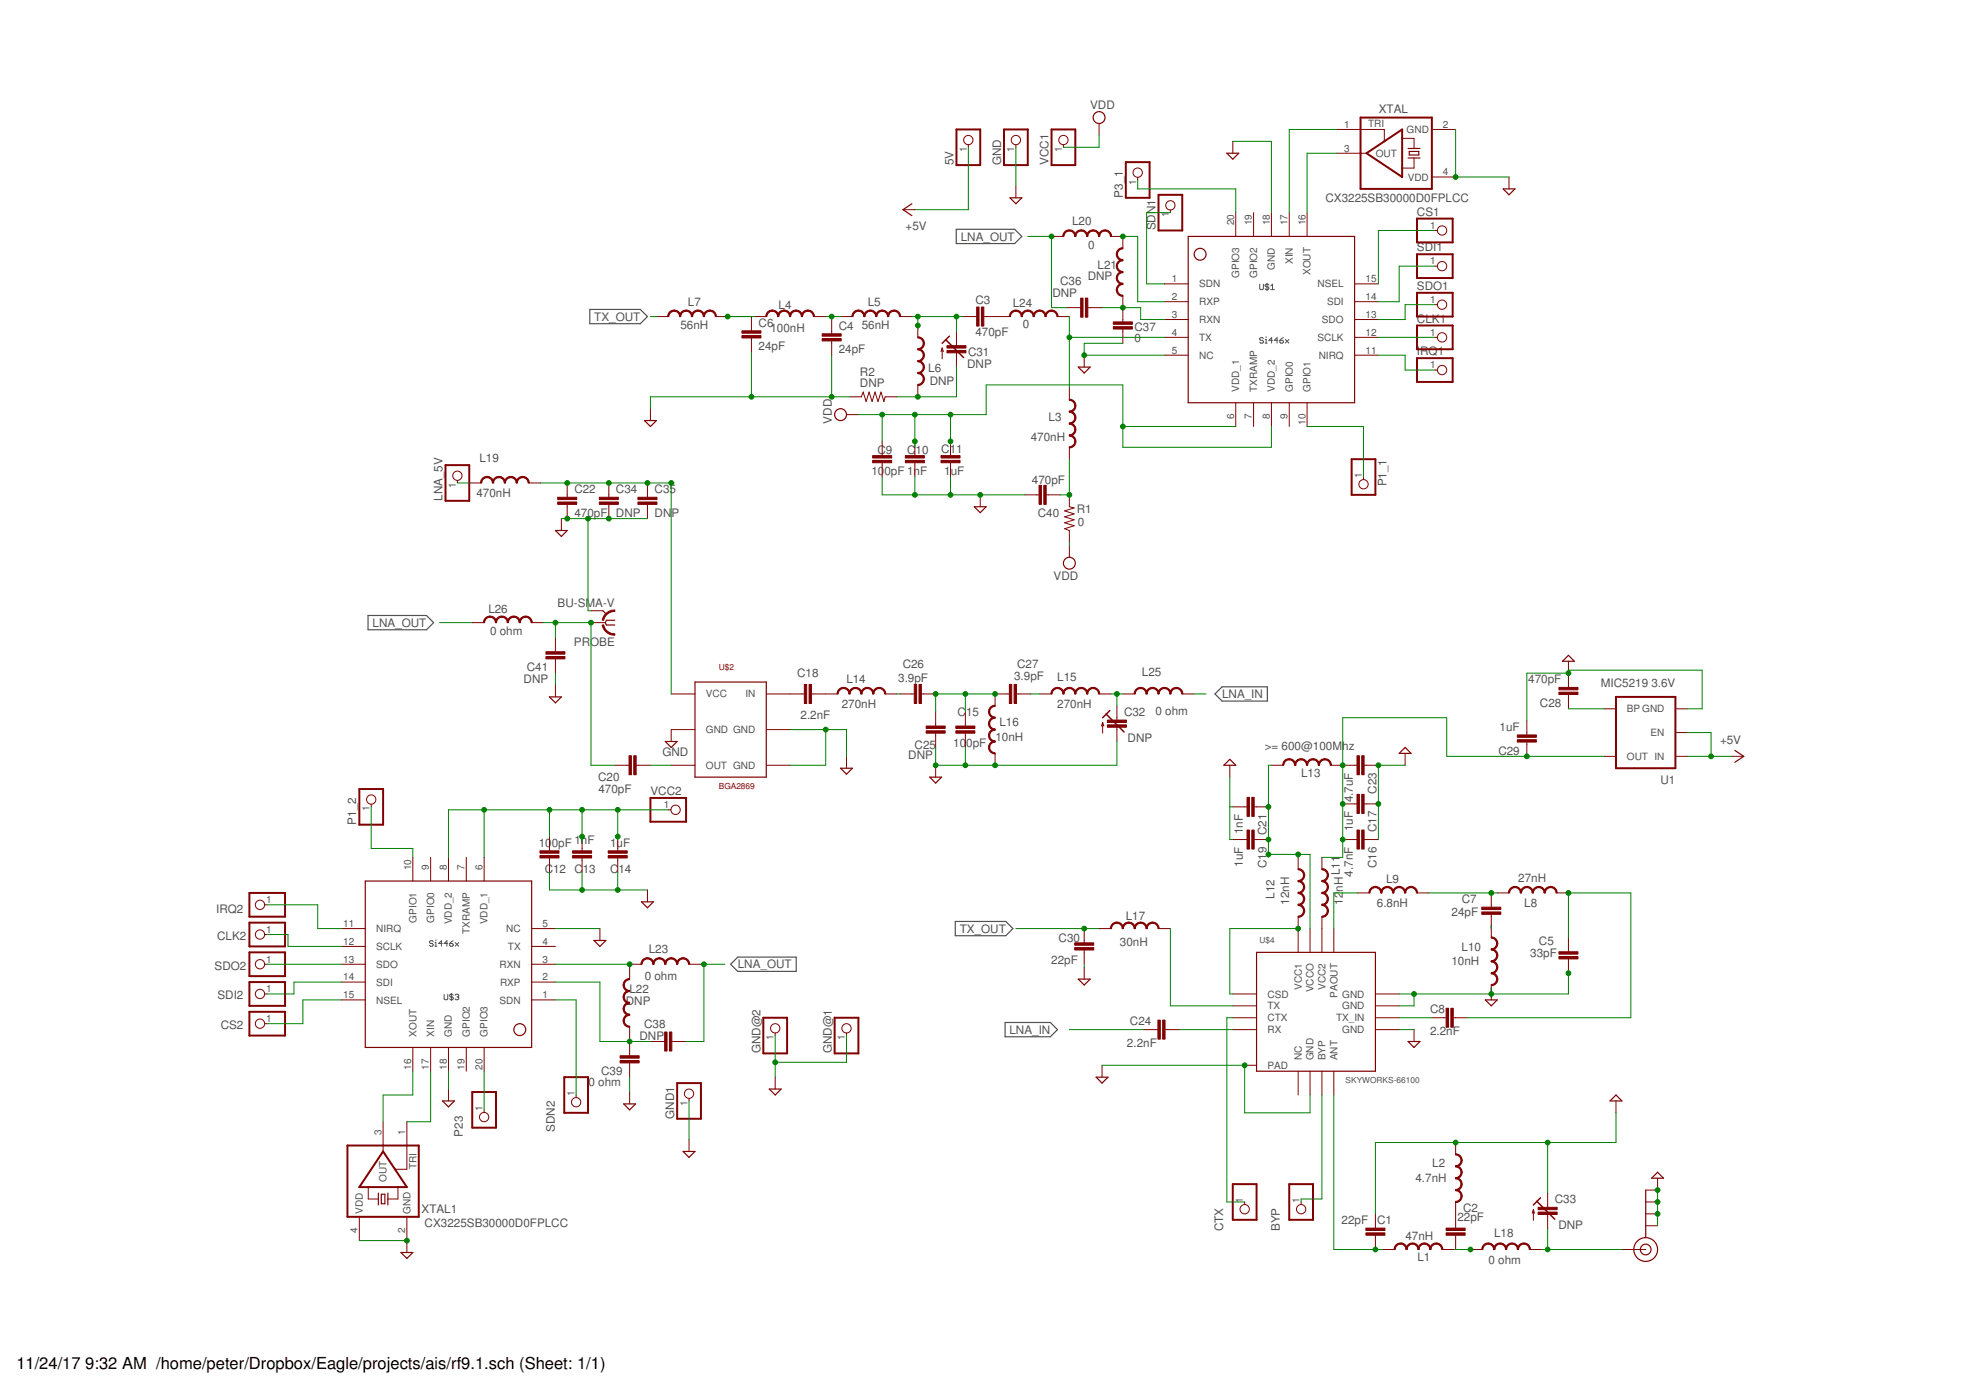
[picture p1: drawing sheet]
<svg xmlns="http://www.w3.org/2000/svg" width="420mm" height="297mm" viewBox="0 0 420 297" stroke-linecap="round" stroke-linejoin="round" font-family="sans-serif">
<defs><g id="words">
<g font-size="3.5">
<text x="3.5" y="292.5">11/24/17</text>
<text x="18.2" y="292.5">9:32 AM /home/peter/Dropbox/Eagle/projects/ais/rf9.1.sch (Sheet: 1/1)</text>
</g>
<g font-size="2.5" fill="#505050">
<text x="233" y="23.2">VDD</text>
<text x="294.7" y="24">XTAL</text>
<text x="203.8" y="35.3" transform="rotate(-90 203.8 35.3)">5V</text>
<text x="213.9" y="35.3" transform="rotate(-90 213.9 35.3)">GND</text>
<text x="224.1" y="35.3" transform="rotate(-90 224.1 35.3)">VCC1</text>
<text x="240" y="42.3" transform="rotate(-90 240 42.3)">P3_1</text>
<text x="283.3" y="43.1">CX3225SB30000D0FPLCC</text>
<text x="302.8" y="46.1">CS1</text>
<text x="193.6" y="49.1">+5V</text>
<text x="205.3" y="51.4">LNA_OUT</text>
<text x="229.1" y="48.2">L20</text>
<text x="232.5" y="53.2">0</text>
<text x="246.9" y="49.2" transform="rotate(-90 246.9 49.2)">SDN1</text>
<text x="302.8" y="53.7">SDI1</text>
<text x="232.5" y="59.9">DNP</text>
<text x="234.6" y="57.5">L21</text>
<text x="147" y="65.3">L7</text>
<text x="166.4" y="65.9">L4</text>
<text x="185.4" y="65.3">L5</text>
<text x="208.5" y="65.1">C3</text>
<text x="216.4" y="65.6">L24</text>
<text x="224.9" y="63.5">DNP</text>
<text x="226.6" y="60.9">C36</text>
<text x="302.8" y="61.9">SDO1</text>
<text x="127" y="68.5">TX_OUT</text>
<text x="145.4" y="70.4">56nH</text>
<text x="162.1" y="69.8">C6</text>
<text x="164.7" y="71">100nH</text>
<text x="179.3" y="70.5">C4</text>
<text x="184.2" y="70.4">56nH</text>
<text x="208.5" y="71.7">470pF</text>
<text x="218.6" y="70.1">0</text>
<text x="242.4" y="70.8">C37</text>
<text x="302.8" y="68.9">CLK1</text>
<text x="162.1" y="74.9">24pF</text>
<text x="179.3" y="75.5">24pF</text>
<text x="206.9" y="76.2">C31</text>
<text x="242.4" y="73">0</text>
<text x="302.8" y="75.9">IRQ1</text>
<text x="183.8" y="82.7">DNP</text>
<text x="183.8" y="80.4">R2</text>
<text x="198.4" y="79.4">L6</text>
<text x="198.7" y="82.3">DNP</text>
<text x="206.7" y="78.6">DNP</text>
<text x="224.1" y="89.9">L3</text>
<text x="177.7" y="90.5" transform="rotate(-90 177.7 90.5)">VDD</text>
<text x="220.3" y="94.3">470nH</text>
<text x="102.5" y="98.6">L19</text>
<text x="186.2" y="101.6">10</text>
<text x="187.5" y="97.1">C9</text>
<text x="189" y="101.6">0pF 1nF</text>
<text x="193.9" y="97.1">C10</text>
<text x="201.2" y="96.8">C11</text>
<text x="201.8" y="101.6">1</text>
<text x="203.2" y="101.6">uF</text>
<text x="94.6" y="107" transform="rotate(-90 94.6 107)">LNA_5V</text>
<text x="101.8" y="106.3">470nH</text>
<text x="122.8" y="105.4">C22</text>
<text x="131.6" y="105.4">C34</text>
<text x="139.9" y="105.4">C35</text>
<text x="220.5" y="103.5">470pF</text>
<text x="296.3" y="104" transform="rotate(-90 296.3 104)">P1_1</text>
<text x="122.8" y="110.4">470pF</text>
<text x="131.6" y="110.4">DNP</text>
<text x="139.9" y="110.4">DN</text>
<text x="143.5" y="110.4">P</text>
<text x="221.8" y="110.4">C40</text>
<text x="230.1" y="109.7">R1</text>
<text x="230.3" y="112.5">0</text>
<text x="225.2" y="124">VDD</text>
<text x="104.4" y="131">L26</text>
<text x="119.2" y="129.8">BU-SMA-V</text>
<text x="79.6" y="133.9">LNA_OUT</text>
<text x="104.7" y="135.6">0 ohm</text>
<text x="112.6" y="143.5">C41</text>
<text x="122.6" y="138.1">PROBE</text>
<text x="192.9" y="142.8">C26</text>
<text x="217.4" y="142.8">C27</text>
<text x="111.9" y="146">DNP</text>
<text x="170.4" y="144.7">C18</text>
<text x="180.9" y="145.9">L14</text>
<text x="192" y="145.7">3.9pF</text>
<text x="216.7" y="145.4">3.9pF</text>
<text x="226" y="145.6">L15</text>
<text x="244" y="144.4">L25</text>
<text x="261.2" y="149.2">LNA_IN</text>
<text x="326.6" y="146">470pF</text>
<text x="342.1" y="146.9">MIC5219</text>
<text x="352.9" y="146.9">3.6V</text>
<text x="171.1" y="153.6">2.2nF</text>
<text x="179.9" y="151.3">270nH</text>
<text x="204.7" y="153">C</text>
<text x="206.5" y="153">15</text>
<text x="213.6" y="155.1">L16</text>
<text x="225.9" y="151.3">270nH</text>
<text x="240.2" y="153">C32</text>
<text x="246.9" y="152.7">0 ohm</text>
<text x="329.1" y="151.1">C28</text>
<text x="141.5" y="161.6">GND</text>
<text x="195.5" y="160">C25</text>
<text x="203.7" y="159.7">10</text>
<text x="206.5" y="159.7">0pF</text>
<text x="212.7" y="158.3">10nH</text>
<text x="241" y="158.6">DNP</text>
<text x="270.3" y="160.2">&gt;= 600@100Mhz</text>
<text x="320.2" y="161.2">C29</text>
<text x="320.5" y="156.2">1uF</text>
<text x="367.6" y="159.1">+5V</text>
<text x="127.8" y="167">C20</text>
<text x="194.1" y="162.2">DNP</text>
<text x="278.1" y="166.1">L13</text>
<text x="354.9" y="167.5">U1</text>
<text x="127.9" y="169.5">470pF</text>
<text x="139" y="169.9">VCC2</text>
<text x="289.1" y="171.4" transform="rotate(-90 289.1 171.4)">4.7uF</text>
<text x="294.2" y="169.6" transform="rotate(-90 294.2 169.6)">C23</text>
<text x="76.2" y="176.2" transform="rotate(-90 76.2 176.2)">P1_2</text>
<text x="265.6" y="178.2" transform="rotate(-90 265.6 178.2)">1nF</text>
<text x="270.7" y="178.5" transform="rotate(-90 270.7 178.5)">C21</text>
<text x="289.1" y="177.6" transform="rotate(-90 289.1 177.6)">1uF</text>
<text x="294.2" y="177.9" transform="rotate(-90 294.2 177.9)">C17</text>
<text x="115.1" y="180.9">10</text>
<text x="117.9" y="180.9">0pF</text>
<text x="122.8" y="180.3">1nF</text>
<text x="130.4" y="180.9">1uF</text>
<text x="265.6" y="185.2" transform="rotate(-90 265.6 185.2)">1uF</text>
<text x="270.7" y="185.5" transform="rotate(-90 270.7 185.5)">C19</text>
<text x="294.2" y="185.5" transform="rotate(-90 294.2 185.5)">C16</text>
<text x="116.4" y="186.6">C12</text>
<text x="122.8" y="186.6">C</text>
<text x="124.6" y="186.6">13</text>
<text x="130.4" y="186.6">C</text>
<text x="132.2" y="186.6">14</text>
<text x="286.3" y="187" transform="rotate(-90 286.3 187)">L11</text>
<text x="286.9" y="190.6" transform="rotate(-90 286.9 190.6)">nH</text>
<text x="289.1" y="187.3" transform="rotate(-90 289.1 187.3)">4.7nF</text>
<text x="296.2" y="188.8">L9</text>
<text x="324.5" y="188.5">27nH</text>
<text x="46.2" y="195.1">IRQ2</text>
<text x="240.6" y="196.5">L17</text>
<text x="272.3" y="192.1" transform="rotate(-90 272.3 192.1)">L12</text>
<text x="275.5" y="193.4" transform="rotate(-90 275.5 193.4)">12nH</text>
<text x="286.9" y="193.4" transform="rotate(-90 286.9 193.4)">12</text>
<text x="294.3" y="193.9">6.8nH</text>
<text x="310.2" y="195.8">24pF</text>
<text x="312.4" y="193">C7</text>
<text x="325.8" y="193.9">L8</text>
<text x="46.4" y="200.9">CLK2</text>
<text x="138.6" y="203.7">L23</text>
<text x="205.1" y="199.3">TX_OUT</text>
<text x="226.2" y="201.2">C30</text>
<text x="239.3" y="202.3">30nH</text>
<text x="312.3" y="203.2">L10</text>
<text x="328.9" y="201.9">C5</text>
<text x="45.9" y="207.2">SDO2</text>
<text x="137.8" y="209.4">0 ohm</text>
<text x="157.7" y="207">LNA_OUT</text>
<text x="224.7" y="206">22pF</text>
<text x="310.2" y="206.3">10nH</text>
<text x="327" y="204.4">33pF</text>
<text x="46.5" y="213.6">SDI2</text>
<text x="133.7" y="214.8">DNP</text>
<text x="134.5" y="212.3">L22</text>
<text x="47.2" y="219.9">CS2</text>
<text x="137.7" y="219.7">C38</text>
<text x="215.7" y="220.9">LNA_IN</text>
<text x="241.5" y="219">C24</text>
<text x="305.6" y="221.2">2.2nF</text>
<text x="305.6" y="216.5">C8</text>
<text x="136.7" y="222.2">DNP</text>
<text x="162.5" y="225.1" transform="rotate(-90 162.5 225.1)">GND@2</text>
<text x="177.7" y="225.1" transform="rotate(-90 177.7 225.1)">GND@1</text>
<text x="240.9" y="223.8">2.2nF</text>
<text x="125.8" y="232">0 ohm</text>
<text x="128.5" y="229.8">C39</text>
<text x="144.1" y="239.1" transform="rotate(-90 144.1 239.1)">GND1</text>
<text x="98.9" y="242.9" transform="rotate(-90 98.9 242.9)">P23</text>
<text x="118.6" y="241.9" transform="rotate(-90 118.6 241.9)">SDN2</text>
<text x="306.1" y="249.4">L2</text>
<text x="302.5" y="252.6">4.7nH</text>
<text x="332.3" y="257.1">C33</text>
<text x="90.1" y="259.3">XTAL1</text>
<text x="90.8" y="262.3">CX3225SB30000D0FPLCC</text>
<text x="261.4" y="263.1" transform="rotate(-90 261.4 263.1)">CTX</text>
<text x="273.5" y="263.1" transform="rotate(-90 273.5 263.1)">BYP</text>
<text x="286.7" y="261.6">22pF</text>
<text x="294.3" y="261.6">C1</text>
<text x="311.5" y="260.9">22pF</text>
<text x="312.7" y="259">C2</text>
<text x="333" y="262.7">DNP</text>
<text x="300.3" y="265">47nH</text>
<text x="302.9" y="269.4">L1</text>
<text x="319.3" y="264.3">L18</text>
<text x="318.1" y="270.1">0 ohm</text>
</g>
<g font-size="2.1" fill="#505050">
<text x="287.2" y="27.3">1</text>
<text x="292.4" y="27.2">TRI</text>
<text x="300.6" y="28.4">GND</text>
<text x="308.3" y="27.3">2</text>
<text x="206.6" y="32.5" transform="rotate(-90 206.6 32.5)">1</text>
<text x="216.8" y="32.5" transform="rotate(-90 216.8 32.5)">1</text>
<text x="226.9" y="32.5" transform="rotate(-90 226.9 32.5)">1</text>
<text x="287.2" y="32.4">3</text>
<text x="294" y="33.5">OUT</text>
<text x="242.8" y="39.4" transform="rotate(-90 242.8 39.4)">1</text>
<text x="300.9" y="38.6">VDD</text>
<text x="308.3" y="37.5">4</text>
<text x="249.8" y="46.4" transform="rotate(-90 249.8 46.4)">1</text>
<text x="263.7" y="48.2" transform="rotate(-90 263.7 48.2)">20</text>
<text x="267.5" y="48.2" transform="rotate(-90 267.5 48.2)">19</text>
<text x="271.4" y="48.2" transform="rotate(-90 271.4 48.2)">18</text>
<text x="275.2" y="48.2" transform="rotate(-90 275.2 48.2)">17</text>
<text x="279" y="48.2" transform="rotate(-90 279 48.2)">16</text>
<text x="305.7" y="48.9">1</text>
<text x="264.9" y="59.4" transform="rotate(-90 264.9 59.4)">GPIO3</text>
<text x="268.7" y="59.4" transform="rotate(-90 268.7 59.4)">GPIO2</text>
<text x="272.5" y="57.6" transform="rotate(-90 272.5 57.6)">GND</text>
<text x="276.3" y="56.4" transform="rotate(-90 276.3 56.4)">XIN</text>
<text x="280.1" y="58.8" transform="rotate(-90 280.1 58.8)">XOUT</text>
<text x="305.7" y="56.5">1</text>
<text x="250.4" y="60.3">1</text>
<text x="250.4" y="64.1">2</text>
<text x="256.3" y="61.4">SDN</text>
<text x="256.3" y="65.2">RXP</text>
<text x="281.6" y="61.4">NSEL</text>
<text x="283.6" y="65.2">SDI</text>
<text x="291.8" y="60.3">15</text>
<text x="291.8" y="64.1">14</text>
<text x="305.7" y="64.8">1</text>
<text x="250.4" y="67.9">3</text>
<text x="250.4" y="71.7">4</text>
<text x="256.3" y="69.1">RXN</text>
<text x="282.5" y="69.1">SDO</text>
<text x="291.8" y="67.9">13</text>
<text x="291.8" y="71.7">12</text>
<text x="305.7" y="71.7">1</text>
<text x="250.4" y="75.6">5</text>
<text x="256.3" y="72.9">TX</text>
<text x="256.3" y="76.7">NC</text>
<text x="281.6" y="72.9">SCLK</text>
<text x="281.8" y="76.7">NIRQ</text>
<text x="291.8" y="75.6">11</text>
<text x="264.9" y="83.7" transform="rotate(-90 264.9 83.7)">VDD_1</text>
<text x="268.7" y="83.7" transform="rotate(-90 268.7 83.7)">TXRAMP</text>
<text x="272.5" y="83.7" transform="rotate(-90 272.5 83.7)">VDD_2</text>
<text x="276.3" y="83.7" transform="rotate(-90 276.3 83.7)">GPIO0</text>
<text x="280.1" y="83.7" transform="rotate(-90 280.1 83.7)">GPIO1</text>
<text x="305.7" y="78.7">1</text>
<text x="263.7" y="89.6" transform="rotate(-90 263.7 89.6)">6</text>
<text x="267.5" y="89.6" transform="rotate(-90 267.5 89.6)">7</text>
<text x="271.4" y="89.6" transform="rotate(-90 271.4 89.6)">8</text>
<text x="275.2" y="89.6" transform="rotate(-90 275.2 89.6)">9</text>
<text x="279" y="90.8" transform="rotate(-90 279 90.8)">10</text>
<text x="97.4" y="104.2" transform="rotate(-90 97.4 104.2)">1</text>
<text x="291" y="102.1" transform="rotate(-90 291 102.1)">1</text>
<text x="150.9" y="149.1">VCC</text>
<text x="159.3" y="149.1">IN</text>
<text x="347.7" y="152.2">BP GND</text>
<text x="150.9" y="156.7">GND GND</text>
<text x="352.8" y="157.3">EN</text>
<text x="150.9" y="164.3">OUT GND</text>
<text x="347.7" y="162.4">OUT IN</text>
<text x="79" y="173.4" transform="rotate(-90 79 173.4)">1</text>
<text x="141.8" y="172.7">1</text>
<text x="87.9" y="186" transform="rotate(-90 87.9 186)">10</text>
<text x="91.7" y="186" transform="rotate(-90 91.7 186)">9</text>
<text x="95.5" y="186" transform="rotate(-90 95.5 186)">8</text>
<text x="99.3" y="186" transform="rotate(-90 99.3 186)">7</text>
<text x="103.1" y="186" transform="rotate(-90 103.1 186)">6</text>
<text x="56.9" y="193">1</text>
<text x="89" y="197.2" transform="rotate(-90 89 197.2)">GPIO1</text>
<text x="92.8" y="197.2" transform="rotate(-90 92.8 197.2)">GPIO0</text>
<text x="96.6" y="197.5" transform="rotate(-90 96.6 197.5)">VDD_2</text>
<text x="104.2" y="197.5" transform="rotate(-90 104.2 197.5)">VDD_1</text>
<text x="56.9" y="199.4">1</text>
<text x="73.3" y="201.9">12</text>
<text x="73.3" y="198.1">11</text>
<text x="80.4" y="203">SCLK</text>
<text x="80.4" y="199.2">NIRQ</text>
<text x="100.4" y="199.5" transform="rotate(-90 100.4 199.5)">TXRAMP</text>
<text x="108.2" y="199.2">NC</text>
<text x="108.5" y="203">TX</text>
<text x="115.9" y="201.9">4</text>
<text x="115.9" y="198.1">5</text>
<text x="56.9" y="205.7">1</text>
<text x="73.3" y="209.5">14</text>
<text x="73.3" y="205.7">13</text>
<text x="80.4" y="206.8">SDO</text>
<text x="106.8" y="206.8">RXN</text>
<text x="115.9" y="209.5">2</text>
<text x="115.9" y="205.7">3</text>
<text x="56.9" y="212.1">1</text>
<text x="73.3" y="213.3">15</text>
<text x="80.4" y="214.4">NSEL</text>
<text x="80.4" y="210.6">SDI</text>
<text x="106.8" y="214.4">SDN</text>
<text x="106.9" y="210.6">RXP</text>
<text x="115.9" y="213.3">1</text>
<text x="270.9" y="213.2">CSD</text>
<text x="270.9" y="215.7">TX</text>
<text x="278.2" y="211.6" transform="rotate(-90 278.2 211.6)">VCC1</text>
<text x="280.7" y="212" transform="rotate(-90 280.7 212)">VCCO</text>
<text x="283.3" y="211.6" transform="rotate(-90 283.3 211.6)">VCC2</text>
<text x="285.8" y="213.2" transform="rotate(-90 285.8 213.2)">PAOUT</text>
<text x="286.9" y="215.7">GND</text>
<text x="286.9" y="213.2">GND</text>
<text x="56.9" y="218.4">1</text>
<text x="89" y="221.5" transform="rotate(-90 89 221.5)">XOUT</text>
<text x="92.8" y="221.5" transform="rotate(-90 92.8 221.5)">XIN</text>
<text x="96.6" y="221.5" transform="rotate(-90 96.6 221.5)">GND</text>
<text x="100.4" y="221.5" transform="rotate(-90 100.4 221.5)">GPIO2</text>
<text x="104.2" y="221.5" transform="rotate(-90 104.2 221.5)">GPIO3</text>
<text x="270.9" y="218.3">CTX</text>
<text x="270.9" y="220.8">RX</text>
<text x="285.5" y="218.3">TX_IN</text>
<text x="286.9" y="220.8">GND</text>
<text x="165.3" y="222.3" transform="rotate(-90 165.3 222.3)">1</text>
<text x="180.6" y="222.3" transform="rotate(-90 180.6 222.3)">1</text>
<text x="278.2" y="226.6" transform="rotate(-90 278.2 226.6)">NC</text>
<text x="280.7" y="226.6" transform="rotate(-90 280.7 226.6)">GND</text>
<text x="283.3" y="226.6" transform="rotate(-90 283.3 226.6)">BYP</text>
<text x="285.8" y="226.6" transform="rotate(-90 285.8 226.6)">ANT</text>
<text x="87.9" y="228.5" transform="rotate(-90 87.9 228.5)">16</text>
<text x="91.7" y="228.5" transform="rotate(-90 91.7 228.5)">17</text>
<text x="95.5" y="228.5" transform="rotate(-90 95.5 228.5)">18</text>
<text x="99.3" y="228.5" transform="rotate(-90 99.3 228.5)">19</text>
<text x="103.1" y="228.5" transform="rotate(-90 103.1 228.5)">20</text>
<text x="270.9" y="228.4">PAD</text>
<text x="103.1" y="237.4" transform="rotate(-90 103.1 237.4)">1</text>
<text x="122.8" y="234.2" transform="rotate(-90 122.8 234.2)">1</text>
<text x="146.9" y="236.3" transform="rotate(-90 146.9 236.3)">1</text>
<text x="81.5" y="242.5" transform="rotate(-90 81.5 242.5)">3</text>
<text x="86.6" y="242.5" transform="rotate(-90 86.6 242.5)">1</text>
<text x="89" y="249.9" transform="rotate(-90 89 249.9)">TRI</text>
<text x="82.6" y="252.5" transform="rotate(-90 82.6 252.5)">OUT</text>
<text x="265.6" y="257.1" transform="rotate(-90 265.6 257.1)">1</text>
<text x="277.7" y="257.1" transform="rotate(-90 277.7 257.1)">1</text>
<text x="76.4" y="263.6" transform="rotate(-90 76.4 263.6)">4</text>
<text x="77.5" y="259.4" transform="rotate(-90 77.5 259.4)">VDD</text>
<text x="86.6" y="263.6" transform="rotate(-90 86.6 263.6)">2</text>
<text x="87.7" y="259.4" transform="rotate(-90 87.7 259.4)">GND</text>
</g>
<g font-size="1.8" fill="#800000">
<text x="153.6" y="143.2">U$2</text>
<text x="153.6" y="168.6">BGA2869</text>
</g>
<g font-size="1.8" fill="#505050">
<text x="269.2" y="201.6">U$4</text>
<text x="287.6" y="231.5">SKYWORKS-66100</text>
</g>
</g></defs>
<g fill="none" stroke="#505050" stroke-width=".21">
<path d="M269.2 60.7v1l.2 .2h.4l.2-.2v-1M270 72.3l-.2-.1h-.4l-.2 .1 .2 .4h.4l.2 .2-.2 .4h-.4l-.2-.2M270.4 73.3h.4M270.4 72.5h.2v.8M270.6 72v.2M270.8 60.5v1.6M271.2 60.9l-.2-.2h-.4l-.2 .2 .2 .4h.4l.2 .2-.2 .4h-.4l-.2-.2M271.6 61.9h.7M271.6 61.1l.3-.4v1.2M271.9 72.7h-.7l.6-.5v1.1M273.1 72.7h-.8l.6-.5v1.1M273.5 72.7h.6l.2 .4-.2 .2h-.4l-.2-.2z"/>
<path d="M274.3 72.2l-.8 .5M274.7 72.5l.8 .8M275.5 72.5l-.8 .8M92.6 201.2l-.2-.2h-.4l-.2 .2 .2 .4h.4l.2 .2-.2 .4h-.4l-.2-.2M93 202.2h.4M93 201.4h.2v.8M93.2 200.9v.1M94.5 201.6h-.8l.6-.6v1.2M94.9 212.5v.9l.2 .2h.4l.2-.2v-.9M95.7 201.6h-.8l.6-.6v1.2M96.1 201.6h.6l.2 .4-.2 .2h-.4l-.2-.2zM96.5 212.3v1.5"/>
<path d="M96.9 212.7l-.2-.2h-.4l-.2 .2 .2 .3h.4l.2 .2-.2 .4h-.4l-.2-.2M96.9 201l-.8 .6M97.3 212.7l.2-.2h.3l.2 .2-.2 .3M97.3 201.4l.7 .8M97.6 213h.2M97.8 213l.2 .2-.2 .4h-.3l-.2-.2M98 201.4l-.7 .8"/>
</g>
<path d="M204.4 49h12.5l1.5 1.5-1.5 1.5h-12.5zM126 66.1h10.8l1.6 1.5-1.6 1.6h-10.8zM78.7 131.5h12.4l1.6 1.6-1.6 1.5h-12.4zM261.2 146.8h9.6v3h-9.6l-1.5-1.5zM204.2 196.9h10.7l1.6 1.5-1.6 1.6h-10.7zM156.1 206.1l1.6-1.6h12.5v3.1h-12.5zM214.8 218.5h9.7l1.5 1.5-1.5 1.6h-9.7z" fill="none" stroke="#505050" stroke-width=".25"/>
<g fill="none" stroke="#800000" stroke-width=".25">
<path d="M262.2 32.7h2.5l-1.2 1.3zM300.9 31.7h2.6M300.9 33.8h2.6M301.2 32.4h2v.7h-2zM194.9 43.5l-1.9 1.3 1.9 1.3M215.8 42.3h2.6l-1.3 1.2zM253.9 50.5h35.6v35.6h-35.6zM321.2 40.4h2.6l-1.3 1.2zM230.4 78.4h2.6l-1.3 1.3zM137.7 89.9h2.6l-1.3 1.2zM118.7 113.4h2.5l-1.2 1.2zM208.2 108.3h2.6l-1.3 1.3z"/>
<path d="M128.8 130.5l.8 .8M131.4 132.5h-1.8l-.3 .6 .3 .5h1.8M117.4 148.9h2.6l-1.3 1.3zM142.2 158.5h2.5l-1.3 1.2zM148.5 145.8h15.3v20.3h-15.3zM300.3 159.7l1.3 1.3h-2.6zM335.2 140l1.3 1.3h-2.6zM179.6 164.2h2.6l-1.3 1.2zM198.7 166.1h2.5l-1.2 1.2zM262.8 162.3l1.3 1.2h-2.5zM370.8 160.4l1.9 1.2-1.9 1.3M78.1 188.3h35.5v35.5h-35.5z"/>
<path d="M137.1 192.7h2.5l-1.2 1.3zM126.9 201h2.6l-1.3 1.2zM230.4 209.2h2.6l-1.3 1.3zM268.5 203.5h25.4v25.4h-25.4zM317.4 213.7h2.6l-1.3 1.2zM94.6 235.3h2.5l-1.3 1.2zM133.3 235.9h2.5l-1.2 1.3zM164.4 232.7h2.5l-1.2 1.3zM234.3 230.2h2.5l-1.3 1.3zM300.9 222.6h2.6l-1.3 1.2zM345.4 234l1.2 1.3h-2.5zM80.9 255v2.5"/>
<path d="M81.5 255.2h.8v2h-.8zM82.9 255v2.5M146 246.1h2.5l-1.2 1.2zM351.7 254.3v10.2M354.2 250.5l1.3 1.3h-2.5zM85.7 267.7h2.5l-1.2 1.2z"/>
<circle cx="234.9" cy="25.1" r="1.27"/>
<circle cx="256.5" cy="54.3" r="1.27"/>
<circle cx="179.6" cy="88.6" r="1.27"/>
<circle cx="228.5" cy="120.4" r="1.27"/>
<circle cx="111.1" cy="220" r="1.27"/>
<circle cx="351.7" cy="267" r="2.54"/>
<circle cx="351.7" cy="267" r="1.14"/>
</g>
<g fill="none" stroke="#800000" stroke-width=".21">
<path d="M206.9 30.9v.6M217.1 30.9v.6M217.1 39.7v2.6M227.3 30.9v.6M234.9 26.4v2.5M243.1 37.9v.6M263.5 30.2v2.5M285.7 32.7h6.3M285.7 27.7h10.1v2.5M299.7 29.6h2.5v2.1M302.2 33.8v2.1h-2.5M306 27.7h5.1"/>
<path d="M306 37.8h5.1M322.5 37.8v2.6M193 44.8h2.5M224.7 50.5h2.6M237.4 50.5h2.6v2.6M250.1 44.9v.5M264.1 45.4v5.1M267.9 45.4v5.1M271.7 45.4v5.1M275.5 45.4v5.1M279.3 45.4v5.1M306.6 56.9h.6"/>
<path d="M306.6 49.3h.6M140.3 67.6h2.5M153 67.6h2.5M160.6 67.6v3.1M160.6 72.2v3.1M161.2 67.6h2.6M173.9 67.6h2.6M177.7 68.3v3M177.7 72.9v3M179.6 67.6h2.6M192.3 67.6h2.6M196.2 69.6v2.5"/>
<path d="M201.4 74.4v2.3M201.4 74.4l-.3 .7M201.4 74.4l.2 .7M204.4 70.8v3.1M204.4 75.4v3M205.7 67.6h3M210.2 67.6h5.6M226 67.6h2.5M227.9 65.7h3M231.7 75.9v2.5M232.5 65.7h3M240 63.2v5.6"/>
<path d="M240 70.3v3.1M248.9 72.1h5M248.9 60.7h5M248.9 64.5h5M248.9 68.3h5M248.9 75.9h5M289.5 72.1h5.1M289.5 60.7h5.1M289.5 64.5h5.1M289.5 68.3h5.1M289.5 75.9h5.1M306.6 72.1h.6"/>
<path d="M306.6 65.1h.6M306.6 79.1h.6M139 87.3v2.6M180.9 88.6h2.6M181.5 84.8h2.6l.4-1 .6 2 .6-2 .7 2 .6-2 .6 2 .7-2 .6 2 .3-1h2.5M188.5 94.3v3.1M188.5 98.9v3M195.5 94.3v3.1M195.5 98.9v3M196.2 82.3v2.5M203.1 94.3v3.1M203.1 98.9v3"/>
<path d="M228.5 82.9v2.5M228.5 95.6v2.5M264.1 86.1v5M267.9 86.1v5M271.7 86.1v5M275.5 86.1v5M279.3 86.1v5M97.7 102.7v.5M100.3 103.2h2.5M113 103.2h2.5M120 110.8v2.6M121.2 103.2v3.1"/>
<path d="M121.2 107.8v3M130.1 103.2v3.1M130.1 107.8v3M138.4 103.2v3.1M138.4 107.8v3M209.5 105.7v2.6M219 105.7h3.1M223.6 105.7h3M228.5 105.7v2.6l1.1 .2-2.1 .7 2.1 .6-2.1 .6 2.1 .7-2.1 .6 2.1 .7-2.1 .6 1 .4v2.5M228.5 116.5v2.6M291.4 101.9v.6M100.9 133.1h2.6"/>
<path d="M113.6 133.1h2.6M118.7 136.2v3.1M126.3 133.1h3M126.3 130.5h2.5M118.7 140.8v3M118.7 146.4v2.5M143.4 148.3h5.1M148.5 155.9h-5.1v2.6M163.8 148.3h8.1M163.8 155.9h5M173.4 148.3h5.6M189.2 148.3h2.5"/>
<path d="M192.3 148.3h3.1M196.9 148.3h3.1M200 152.1v3.1M200 156.7v3M206.3 152.1v3.1M206.3 156.7v3M215.7 148.3h-3v2.5M217.2 148.3h3.1M222.2 148.3h2.5M234.9 148.3h2.5M235.6 154.4v2.3M235.6 154.4l-.2 .8"/>
<path d="M235.6 154.4l.3 .8M238.7 150.8v3.1M238.7 155.4v3.1M240 148.3h2.5M252.7 148.3h2.5M326.3 154v3.1M326.3 158.6v3M335.2 141.3v5.6M335.2 148.4v3.1M342.8 151.5h2.6M358.1 151.5h2.5M358.1 156.5h2.5"/>
<path d="M79.3 171.9v.5M117.4 178.8v3M124.4 178.8v3M131.4 163.5h3M132 178.8v3M136 163.5h3M142.8 173.1h.6M143.4 163.5h5.1M163.8 163.5h5M180.9 161.6v2.6M200 163.5v2.6M212.7 161v2.5"/>
<path d="M262.8 163.5v2.6M263.5 179.4h3M263.5 172.4h3M268 179.4h3.1M268 172.4h3.1M271.7 163.5h2.6M284.4 163.5h5.6M287 179.4h3M287 171.8h3M291.5 163.5h3.1M291.5 179.4h3.1M291.5 171.8h3.1"/>
<path d="M300.3 161v2.5M342.8 161.6h2.6M358.1 161.6h2.5M370.1 161.6h2.6M56.5 199.7h.6M56.5 193.4h.6M73 198.4h5.1M88.2 183.2v5.1M92 183.2v5.1M95.8 183.2v5.1M99.7 183.2v5.1M103.5 183.2v5.1"/>
<path d="M113.6 198.4h5.1M117.4 183.3v3.1M124.4 183.3v3.1M128.2 198.4v2.6M132 183.3v3.1M138.4 190.2v2.5M231.7 198.4v3.1M234.9 198.4h2.5M247.6 198.4h2.5M277.4 183.2v2.6M277.4 195.9v7.6M280 198.4v5.1"/>
<path d="M282.5 183.2v2.6M282.5 195.9v7.6M285.1 198.4v5.1M290.1 190.8h2.6M302.8 190.8h2.6M318.7 190.8v3.1M318.7 195.4v4.9M320 190.8h2.5M332.7 190.8h2.5M56.5 206.1h.6M56.5 218.8h.6M56.5 212.4h.6"/>
<path d="M73 213.7h5.1M73 209.9h5.1M73 206.1h5.1M73 202.2h5.1M113.6 213.7h5.1M113.6 209.9h5.1M113.6 206.1h5.1M113.6 202.2h5.1M134.6 206.1h2.5M134.6 206.7v2.5M134.6 219.4v2.5M147.3 206.1h2.5"/>
<path d="M231.7 203v3.1M231.7 206.7v2.5M263.5 212.4h5M263.5 214.9h5M263.5 217.5h5M293.9 212.4h5.1M293.9 214.9h5.1M293.9 217.5h5.1M306 217.5h3.1M310.6 217.5h3M318.7 210.5v3.2M335.2 200.3v3.1"/>
<path d="M335.2 204.9v3.1M81.9 239.7v6.4M87 239.7v10.2h-2.6M88.2 223.8v5.1M92 223.8v5.1M95.8 223.8v5.1M95.8 232.7v2.6M99.7 223.8v5.1M103.5 223.8v5.1M103.5 237.2v.5M123.1 234v.6M134.6 222.6v3"/>
<path d="M134.6 227.1v3.1M134.6 233.4v2.5M139 222.6h3M143.6 222.6h3M147.3 234.7v.6M165.7 220.7v.6M165.7 230.2v2.5M180.9 220.7v.6M235.5 227.6v2.6M244.4 220h3.1M249 220h3M263.5 220h5"/>
<path d="M266 227.6h2.5M277.4 228.9v5.1M280 228.9v5.1M282.5 228.9v5.1M285.1 228.9v5.1M293.9 220h5.1M302.2 220v2.6M345.4 235.3v2.5M78.7 253.7v2.5h2.2M85 253.7v2.5h-2.1M147.3 243.5v2.6M266 256.9v.5"/>
<path d="M278.1 256.9v.5M293.9 259.4v3M311.1 244.2v2.5M311.1 256.9v5.5M327.7 258.5v2.3M327.7 258.5l-.3 .8M327.7 258.5l.3 .8M330.8 255v3M330.8 259.5v3.1M351.7 259.4h2.5M351.7 256.9h2.5M354.2 251.8v2.5h-2.5"/>
<path d="M76.8 260v5.1M87 260v7.7M293.9 264v3M295.5 267h2.6M308.2 267h2.6M311.1 264v3M314.3 267h2.5M326.9 267h2.6M346.6 267h5.1M351.7 261.9h2.5"/>
<circle cx="206.9" cy="29.9" r=".99"/>
<circle cx="217.1" cy="29.9" r=".99"/>
<circle cx="227.3" cy="29.9" r=".99"/>
<circle cx="243.1" cy="36.9" r=".99"/>
<circle cx="250.1" cy="43.9" r=".99"/>
<circle cx="308.2" cy="49.3" r=".99"/>
<circle cx="308.2" cy="56.9" r=".99"/>
<circle cx="308.2" cy="79.1" r=".99"/>
<circle cx="308.2" cy="65.1" r=".99"/>
<circle cx="308.2" cy="72.1" r=".99"/>
<circle cx="97.7" cy="101.7" r=".99"/>
<circle cx="291.4" cy="103.5" r=".99"/>
<circle cx="79.3" cy="170.9" r=".99"/>
<circle cx="144.4" cy="173.1" r=".99"/>
<circle cx="55.6" cy="193.4" r=".99"/>
<circle cx="55.6" cy="199.7" r=".99"/>
<circle cx="55.6" cy="218.8" r=".99"/>
<circle cx="55.6" cy="212.4" r=".99"/>
<circle cx="55.6" cy="206.1" r=".99"/>
<circle cx="165.7" cy="219.8" r=".99"/>
<circle cx="180.9" cy="219.8" r=".99"/>
<circle cx="103.5" cy="238.7" r=".99"/>
<circle cx="123.1" cy="235.5" r=".99"/>
<circle cx="147.3" cy="233.7" r=".99"/>
<circle cx="266" cy="258.4" r=".99"/>
<circle cx="278.1" cy="258.4" r=".99"/>
</g>
<g fill="none" stroke="#800000" stroke-width=".42">
<path d="M204.4 27.7h5.1v7.6h-5.1zM214.6 27.7h5v7.6h-5zM224.7 27.7h5.1v7.6h-5.1zM240.6 34.6h5.1v7.7h-5.1zM290.8 25.1h15.2v15.3h-15.2zM292 32.7l7.7-5v10.1zM247.6 41.6h5.1v7.7h-5.1zM302.8 46.7h7.7v5.1h-7.7zM302.8 54.3h7.7v5.1h-7.7zM302.8 69.6h7.7v5h-7.7zM302.8 62.6h7.7v5h-7.7zM302.8 76.5h7.7v5.1h-7.7z"/>
<path d="M95.2 99.4h5.1v7.6h-5.1zM288.9 98.1h5v7.6h-5zM345.4 148.9h12.7v15.3h-12.7zM76.8 168.6h5.1v7.6h-5.1zM139 170.5h7.6v5.1h-7.6zM53.3 190.8h7.6v5.1h-7.6zM53.3 197.2h7.6v5h-7.6zM53.3 216.2h7.6v5.1h-7.6zM53.3 203.5h7.6v5.1h-7.6zM53.3 209.9h7.6v5h-7.6zM163.1 217.5h5.1v7.6h-5.1zM178.4 217.5h5.1v7.6h-5.1z"/>
<path d="M100.9 233.4h5.1v7.6h-5.1zM120.6 230.2h5.1v7.6h-5.1zM144.7 231.5h5.1v7.6h-5.1zM74.3 244.8h15.2v15.2h-15.2zM81.9 246.1l5.1 7.6h-10.2zM263.5 253h5v7.7h-5zM275.5 253h5.1v7.7h-5.1z"/>
</g>
<g fill="#800000" stroke="#800000" stroke-width=".21">
<path d="M208.7 65.6h.5v4.1h-.5z"/>
<path d="M209.7 65.6h.5v4.1h-.5z"/>
<path d="M186.5 98.4h4.1v.5h-4.1z"/>
<path d="M186.5 97.4h4.1v.5h-4.1z"/>
<path d="M193.5 98.4h4v.5h-4z"/>
<path d="M193.5 97.4h4v.5h-4z"/>
<path d="M201.1 98.4h4.1v.5h-4.1z"/>
<path d="M201.1 97.4h4.1v.5h-4.1z"/>
<path d="M175.7 72.3h4.1v.6h-4.1z"/>
<path d="M175.7 71.3h4.1v.5h-4.1z"/>
<path d="M158.6 71.7h4v.5h-4z"/>
<path d="M158.6 70.7h4v.5h-4z"/>
<path d="M172.9 146.3h.5v4h-.5z"/>
<path d="M171.9 146.3h.5v4h-.5z"/>
<path d="M135.4 161.5h.6v4.1h-.6z"/>
<path d="M134.4 161.5h.5v4.1h-.5z"/>
<path d="M197.9 155.2h4.1v.5h-4.1z"/>
<path d="M197.9 156.2h4.1v.5h-4.1z"/>
<path d="M195.4 146.3h.5v4h-.5z"/>
<path d="M196.4 146.3h.5v4h-.5z"/>
<path d="M215.7 146.3h.5v4h-.5z"/>
<path d="M216.7 146.3h.5v4h-.5z"/>
<path d="M119.2 107.3h4.1v.5h-4.1z"/>
<path d="M119.2 106.3h4.1v.5h-4.1z"/>
<path d="M202.4 74.9h4v.5h-4z"/>
<path d="M202.4 73.9h4v.5h-4z"/>
<path d="M204.3 156.2h4v.5h-4z"/>
<path d="M204.3 155.2h4v.5h-4z"/>
<path d="M115.4 182.8h4.1v.5h-4.1z"/>
<path d="M115.4 181.8h4.1v.5h-4.1z"/>
<path d="M122.4 182.8h4v.5h-4z"/>
<path d="M122.4 181.8h4v.5h-4z"/>
<path d="M130 182.8h4v.5h-4z"/>
<path d="M130 181.8h4v.5h-4z"/>
<path d="M291.9 262.4h4.1v.6h-4.1z"/>
<path d="M291.9 263.5h4.1v.5h-4.1z"/>
<path d="M309.1 262.4h4v.6h-4z"/>
<path d="M309.1 263.5h4v.5h-4z"/>
<path d="M333.2 203.4h4v.5h-4z"/>
<path d="M333.2 204.4h4v.5h-4z"/>
<path d="M316.7 193.9h4v.5h-4z"/>
<path d="M316.7 194.9h4v.5h-4z"/>
<path d="M290 177.4h.5v4h-.5z"/>
<path d="M291 177.4h.5v4h-.5z"/>
<path d="M290 169.8h.5v4h-.5z"/>
<path d="M291 169.8h.5v4h-.5z"/>
<path d="M266.5 177.4h.5v4h-.5z"/>
<path d="M267.5 177.4h.5v4h-.5z"/>
<path d="M266.5 170.4h.5v4.1h-.5z"/>
<path d="M267.5 170.4h.5v4.1h-.5z"/>
<path d="M290 161.5h.5v4.1h-.5z"/>
<path d="M291 161.5h.5v4.1h-.5z"/>
<path d="M247.5 218h.5v4.1h-.5z"/>
<path d="M248.5 218h.5v4.1h-.5z"/>
<path d="M333.2 146.9h4v.5h-4z"/>
<path d="M333.2 147.9h4v.5h-4z"/>
<path d="M324.3 157.1h4v.5h-4z"/>
<path d="M324.3 158.1h4v.5h-4z"/>
<path d="M229.7 202.5h4v.5h-4z"/>
<path d="M229.7 201.5h4v.5h-4z"/>
<path d="M128.1 107.3h4v.5h-4z"/>
<path d="M128.1 106.3h4v.5h-4z"/>
<path d="M136.3 107.3h4.1v.5h-4.1z"/>
<path d="M136.3 106.3h4.1v.5h-4.1z"/>
<path d="M309.1 215.5h.5v4h-.5z"/>
<path d="M310.1 215.5h.5v4h-.5z"/>
<path d="M232 63.7h.5v4.1h-.5z"/>
<path d="M230.9 63.7h.6v4.1h-.6z"/>
<path d="M237.9 68.8h4.1v.5h-4.1z"/>
<path d="M237.9 69.8h4.1v.5h-4.1z"/>
<path d="M143.1 220.5h.5v4.1h-.5z"/>
<path d="M142 220.5h.6v4.1h-.6z"/>
<path d="M132.5 225.6h4.1v.5h-4.1z"/>
<path d="M132.5 226.6h4.1v.5h-4.1z"/>
<path d="M222.1 103.7h.5v4.1h-.5z"/>
<path d="M223.1 103.7h.5v4.1h-.5z"/>
<path d="M328.7 259h4.1v.5h-4.1z"/>
<path d="M328.7 258h4.1v.5h-4.1z"/>
<path d="M236.7 154.9h4v.5h-4z"/>
<path d="M236.7 153.9h4v.5h-4z"/>
<path d="M116.7 139.3h4v.5h-4z"/>
<path d="M116.7 140.3h4v.5h-4z"/>
</g>
<g fill="#800000" stroke="#800000" stroke-width=".21">
<path d="M164 66.7l1-.4v.2l-.7 .3-.4 .8h-.3z" fill-rule="evenodd"/>
<path d="M165 66.3a1.37 1.37 0 0 1 1.4 1.3h-.2l-.1-.4-.3-.4-.8-.3z" fill-rule="evenodd"/>
<path d="M166.6 66.7l1-.4v.2l-.7 .3-.5 .8h-.2z" fill-rule="evenodd"/>
<path d="M167.6 66.3a1.37 1.37 0 0 1 1.4 1.3h-.3l-.1-.4-.3-.4-.7-.3z" fill-rule="evenodd"/>
<path d="M169.1 66.7l1-.4v.2l-.7 .3-.4 .8h-.3z" fill-rule="evenodd"/>
<path d="M170.1 66.3a1.37 1.37 0 0 1 1.4 1.3h-.2l-.1-.4-.4-.4-.7-.3z" fill-rule="evenodd"/>
<path d="M171.7 66.7l1-.4v.2l-.7 .3-.5 .8h-.2z" fill-rule="evenodd"/>
<path d="M172.7 66.3a1.37 1.37 0 0 1 1.4 1.3h-.3l-.1-.4-.3-.4-.7-.3z" fill-rule="evenodd"/>
<path d="M182.5 66.7l1-.4v.2l-.7 .3-.5 .8h-.2z" fill-rule="evenodd"/>
<path d="M183.5 66.3a1.37 1.37 0 0 1 1.3 1.3h-.2l-.1-.4-.3-.4-.7-.3z" fill-rule="evenodd"/>
<path d="M185 66.7l1-.4v.2l-.7 .3-.5 .8h-.2l.1-.4z" fill-rule="evenodd"/>
<path d="M186 66.3a1.37 1.37 0 0 1 1.4 1.3h-.3l-.1-.4-.3-.4-.7-.3z" fill-rule="evenodd"/>
<path d="M187.5 66.7l1-.4v.2l-.7 .3-.4 .8h-.3l.1-.4z" fill-rule="evenodd"/>
<path d="M188.5 66.3a1.37 1.37 0 0 1 1.4 1.3h-.2l-.1-.4-.3-.4-.8-.3z" fill-rule="evenodd"/>
<path d="M190.1 66.7l1-.4v.2l-.7 .3-.5 .8h-.2v-.4z" fill-rule="evenodd"/>
<path d="M191.1 66.3a1.37 1.37 0 0 1 1.4 1.3h-.3l-.1-.4-.3-.4-.7-.3z" fill-rule="evenodd"/>
<path d="M143.1 66.7l1-.4v.2l-.7 .3-.5 .8h-.2z" fill-rule="evenodd"/>
<path d="M144.1 66.3a1.37 1.37 0 0 1 1.4 1.3h-.3l-.1-.4-.3-.4-.7-.3z" fill-rule="evenodd"/>
<path d="M145.6 66.7l1-.4v.2l-.7 .3-.4 .8h-.3z" fill-rule="evenodd"/>
<path d="M146.6 66.3a1.37 1.37 0 0 1 1.4 1.3h-.2l-.1-.4-.4-.4-.7-.3z" fill-rule="evenodd"/>
<path d="M148.2 66.7l1-.4v.2l-.7 .3-.5 .8h-.2z" fill-rule="evenodd"/>
<path d="M149.2 66.3a1.37 1.37 0 0 1 1.4 1.3h-.3l-.1-.4-.3-.4-.7-.3z" fill-rule="evenodd"/>
<path d="M150.7 66.7l1-.4v.2l-.7 .3-.4 .8h-.3z" fill-rule="evenodd"/>
<path d="M151.7 66.3a1.37 1.37 0 0 1 1.4 1.3h-.3l-.1-.4-.3-.4-.7-.3z" fill-rule="evenodd"/>
<path d="M179.3 147.3l.5-.3 .5-.1v.3l-.7 .2-.3 .4-.2 .5h-.2z" fill-rule="evenodd"/>
<path d="M180.3 146.9a1.37 1.37 0 0 1 1.4 1.4h-.3l-.1-.5-.3-.4-.7-.2z" fill-rule="evenodd"/>
<path d="M181.8 147.3l.6-.3 .4-.1v.3l-.7 .2-.3 .4-.1 .5h-.3z" fill-rule="evenodd"/>
<path d="M182.8 146.9a1.37 1.37 0 0 1 1.4 1.4h-.2l-.1-.5-.4-.4-.7-.2z" fill-rule="evenodd"/>
<path d="M184.4 147.3l.5-.3 .5-.1v.3l-.7 .2-.4 .4-.1 .5h-.2v-.5z" fill-rule="evenodd"/>
<path d="M185.4 146.9a1.37 1.37 0 0 1 1.4 1.4h-.3l-.1-.5-.3-.4-.7-.2z" fill-rule="evenodd"/>
<path d="M186.9 147.3l.5-.3 .5-.1v.3l-.7 .2-.4 .9h-.3l.1-.5z" fill-rule="evenodd"/>
<path d="M187.9 146.9a1.37 1.37 0 0 1 1.4 1.4h-.3l-.1-.5-.3-.4-.7-.2z" fill-rule="evenodd"/>
<path d="M225 147.3l.5-.3 .5-.1v.3l-.7 .2-.3 .4-.1 .5h-.3l.1-.5z" fill-rule="evenodd"/>
<path d="M226 146.9a1.37 1.37 0 0 1 1.4 1.4h-.3l-.2-.7-.4-.3-.5-.1z" fill-rule="evenodd"/>
<path d="M227.5 147.3l.6-.3 .4-.1v.3l-.7 .2-.3 .4-.1 .5h-.3l.1-.5z" fill-rule="evenodd"/>
<path d="M228.5 146.9a1.37 1.37 0 0 1 1.4 1.4h-.2l-.3-.7-.4-.3-.5-.1z" fill-rule="evenodd"/>
<path d="M230.1 147.3l.5-.3 .5-.1v.3l-.7 .2-.4 .4-.1 .5h-.2v-.5z" fill-rule="evenodd"/>
<path d="M231.1 146.9a1.37 1.37 0 0 1 1.4 1.4h-.3l-.2-.7-.4-.3-.5-.1z" fill-rule="evenodd"/>
<path d="M232.6 147.3l.6-.3 .4-.1v.3l-.7 .2-.3 .4-.1 .5h-.3l.1-.5z" fill-rule="evenodd"/>
<path d="M233.6 146.9a1.37 1.37 0 0 1 1.4 1.4h-.2l-.3-.7-.4-.3-.5-.1z" fill-rule="evenodd"/>
<path d="M211.3 159.7h.2l.3 .7 .9 .5v.2a1.37 1.37 0 0 1-1.4-1.4z" fill-rule="evenodd"/>
<path d="M211.7 158.7l.5-.3 .5-.1v.3l-.8 .2-.3 .4-.1 .5h-.2v-.4z" fill-rule="evenodd"/>
<path d="M211.3 157.2h.2l.3 .7 .9 .4v.3a1.37 1.37 0 0 1-1.4-1.4z" fill-rule="evenodd"/>
<path d="M211.7 156.2l.5-.3 .5-.1v.2l-.8 .3-.3 .4-.1 .5h-.2v-.5z" fill-rule="evenodd"/>
<path d="M211.3 154.6h.2l.3 .7 .9 .5v.2a1.37 1.37 0 0 1-1.4-1.4z" fill-rule="evenodd"/>
<path d="M211.7 153.6l.5-.3 .5-.1v.3l-.8 .3-.3 .3-.1 .5h-.2v-.4z" fill-rule="evenodd"/>
<path d="M211.3 152.1h.2l.3 .7 .9 .4v.3a1.37 1.37 0 0 1-1.4-1.4z" fill-rule="evenodd"/>
<path d="M211.7 151.1l.5-.3 .5-.1v.3l-.8 .2-.3 .4-.1 .5h-.2v-.5z" fill-rule="evenodd"/>
<path d="M228.5 85.3a1.37 1.37 0 0 1 1.4 1.4h-.2l-.3-.7-.9-.4z" fill-rule="evenodd"/>
<path d="M228.5 87.8l.8-.2 .3-.4 .1-.5h.2a1.37 1.37 0 0 1-1.4 1.4z" fill-rule="evenodd"/>
<path d="M228.5 87.8a1.37 1.37 0 0 1 1.4 1.4h-.2l-.3-.7-.9-.4z" fill-rule="evenodd"/>
<path d="M228.5 90.4l.8-.3 .3-.4 .1-.5h.2a1.37 1.37 0 0 1-1.4 1.4z" fill-rule="evenodd"/>
<path d="M228.5 90.4a1.37 1.37 0 0 1 1.4 1.4h-.2l-.3-.7-.9-.5z" fill-rule="evenodd"/>
<path d="M228.5 92.9l.8-.2 .3-.4 .1-.5h.2a1.37 1.37 0 0 1-1.4 1.4z" fill-rule="evenodd"/>
<path d="M228.5 92.9a1.37 1.37 0 0 1 1.4 1.4h-.2l-.3-.7-.9-.4z" fill-rule="evenodd"/>
<path d="M228.5 95.5l.8-.3 .3-.4 .1-.5h.2a1.37 1.37 0 0 1-1.4 1.4z" fill-rule="evenodd"/>
<path d="M196.2 72a1.37 1.37 0 0 1 1.3 1.4h-.2l-.3-.7-.3-.4-.5-.1z" fill-rule="evenodd"/>
<path d="M196.2 74.5l.7-.2 .3-.4 .1-.5h.2a1.37 1.37 0 0 1-1.3 1.4z" fill-rule="evenodd"/>
<path d="M196.2 74.5a1.37 1.37 0 0 1 1.3 1.4h-.2l-.3-.7-.3-.3-.5-.1z" fill-rule="evenodd"/>
<path d="M196.2 77l.7-.2 .3-.4 .1-.5h.2a1.37 1.37 0 0 1-1.3 1.4z" fill-rule="evenodd"/>
<path d="M196.2 77a1.37 1.37 0 0 1 1.3 1.4h-.2l-.3-.7-.3-.3-.5-.1z" fill-rule="evenodd"/>
<path d="M196.2 79.6l.7-.2 .3-.4 .1-.6h.2a1.37 1.37 0 0 1-1.3 1.4z" fill-rule="evenodd"/>
<path d="M196.2 79.6a1.37 1.37 0 0 1 1.3 1.4h-.2l-.3-.7-.3-.3-.5-.2z" fill-rule="evenodd"/>
<path d="M196.2 82.1l.7-.2 .3-.4 .1-.5h.2a1.37 1.37 0 0 1-1.3 1.4z" fill-rule="evenodd"/>
<path d="M298.3 266l.6-.3 .4-.1v.3l-.7 .2-.3 .4-.1 .5h-.3l.1-.4z" fill-rule="evenodd"/>
<path d="M299.3 265.6a1.37 1.37 0 0 1 1.4 1.4h-.2l-.3-.7-.4-.3-.5-.1z" fill-rule="evenodd"/>
<path d="M300.9 266l.5-.3 .5-.1v.3l-.7 .2-.4 .4-.1 .5h-.2v-.4z" fill-rule="evenodd"/>
<path d="M301.9 265.6a1.37 1.37 0 0 1 1.4 1.4h-.3l-.2-.7-.4-.3-.5-.1z" fill-rule="evenodd"/>
<path d="M303.4 266l.6-.3 .4-.1v.3l-.7 .2-.3 .4-.1 .5h-.3l.1-.4z" fill-rule="evenodd"/>
<path d="M304.4 265.6a1.37 1.37 0 0 1 1.4 1.4h-.2l-.3-.7-.4-.3-.5-.1z" fill-rule="evenodd"/>
<path d="M306 266l.5-.3 .5-.1v.3l-.8 .2-.3 .4-.1 .5h-.2v-.4z" fill-rule="evenodd"/>
<path d="M307 265.6a1.37 1.37 0 0 1 1.4 1.4h-.3l-.3-.7-.4-.3-.4-.1z" fill-rule="evenodd"/>
<path d="M311.1 246.6a1.37 1.37 0 0 1 1.4 1.4h-.3l-.2-.8-.4-.3-.5-.1z" fill-rule="evenodd"/>
<path d="M311.1 249.1l.7-.2 .4-.9h.3a1.37 1.37 0 0 1-1.4 1.4z" fill-rule="evenodd"/>
<path d="M311.1 249.1a1.37 1.37 0 0 1 1.4 1.4h-.3l-.2-.7-.4-.3-.5-.1z" fill-rule="evenodd"/>
<path d="M311.1 251.7l.7-.3 .4-.9h.3a1.37 1.37 0 0 1-1.4 1.4z" fill-rule="evenodd"/>
<path d="M311.1 251.7a1.37 1.37 0 0 1 1.4 1.3h-.3l-.2-.7-.4-.3-.5-.1z" fill-rule="evenodd"/>
<path d="M311.1 254.2l.7-.3 .4-.9h.3a1.37 1.37 0 0 1-1.4 1.4z" fill-rule="evenodd"/>
<path d="M311.1 254.2a1.37 1.37 0 0 1 1.4 1.4h-.3l-.2-.7-.4-.3-.5-.2z" fill-rule="evenodd"/>
<path d="M311.1 256.7l.7-.2 .4-.9h.3a1.37 1.37 0 0 1-1.4 1.4z" fill-rule="evenodd"/>
<path d="M322.8 189.8l1-.4v.3l-.9 .4-.3 .7h-.2z" fill-rule="evenodd"/>
<path d="M323.8 189.4a1.41 1.41 0 0 1 1.4 1.4h-.3l-.1-.5-.3-.4-.7-.2z" fill-rule="evenodd"/>
<path d="M325.3 189.8l1-.4v.3l-.9 .4-.2 .7h-.3z" fill-rule="evenodd"/>
<path d="M326.3 189.4a1.41 1.41 0 0 1 1.4 1.4h-.3l-.1-.5-.3-.4-.7-.2z" fill-rule="evenodd"/>
<path d="M327.9 189.8l.9-.4v.3l-.8 .4-.3 .7h-.3z" fill-rule="evenodd"/>
<path d="M328.8 189.4a1.41 1.41 0 0 1 1.4 1.4h-.2l-.1-.5-.3-.4-.8-.2z" fill-rule="evenodd"/>
<path d="M330.4 189.8l1-.4v.3l-.9 .4-.3 .7h-.2z" fill-rule="evenodd"/>
<path d="M331.4 189.4a1.41 1.41 0 0 1 1.4 1.4h-.3l-.1-.5-.3-.4-.7-.2z" fill-rule="evenodd"/>
<path d="M292.9 189.8l1-.4v.3l-.7 .2-.3 .4-.1 .5h-.3l.1-.4z" fill-rule="evenodd"/>
<path d="M293.9 189.4a1.41 1.41 0 0 1 1.4 1.4h-.2l-.3-.7-.9-.4z" fill-rule="evenodd"/>
<path d="M295.5 189.8l1-.4v.3l-.7 .2-.4 .4-.1 .5h-.2v-.4z" fill-rule="evenodd"/>
<path d="M296.5 189.4a1.41 1.41 0 0 1 1.4 1.4h-.3l-.2-.7-.9-.4z" fill-rule="evenodd"/>
<path d="M298 189.8l1-.4v.3l-.7 .2-.3 .4-.1 .5h-.3l.1-.4z" fill-rule="evenodd"/>
<path d="M299 189.4a1.41 1.41 0 0 1 1.4 1.4h-.2l-.3-.7-.9-.4z" fill-rule="evenodd"/>
<path d="M300.6 189.8l1-.4v.3l-.8 .2-.3 .4-.1 .5h-.2v-.4z" fill-rule="evenodd"/>
<path d="M301.6 189.4a1.41 1.41 0 0 1 1.4 1.4h-.3l-.2-.7-.9-.4z" fill-rule="evenodd"/>
<path d="M318.7 200.2a1.41 1.41 0 0 1 1.4 1.4h-.3l-.2-.7-.9-.4z" fill-rule="evenodd"/>
<path d="M318.7 202.8l.7-.3 .3-.4 .1-.5h.3a1.41 1.41 0 0 1-1.4 1.4z" fill-rule="evenodd"/>
<path d="M318.7 202.8a1.41 1.41 0 0 1 1.4 1.4h-.3l-.2-.7-.9-.5z" fill-rule="evenodd"/>
<path d="M318.7 205.3l.7-.2 .3-.4 .1-.5h.3a1.41 1.41 0 0 1-1.4 1.3z" fill-rule="evenodd"/>
<path d="M318.7 205.3a1.41 1.41 0 0 1 1.4 1.4h-.3l-.2-.7-.9-.5z" fill-rule="evenodd"/>
<path d="M318.7 207.8l.7-.2 .3-.4 .1-.5h.3a1.41 1.41 0 0 1-1.4 1.4z" fill-rule="evenodd"/>
<path d="M318.7 207.8a1.41 1.41 0 0 1 1.4 1.4h-.3l-.2-.7-.9-.4z" fill-rule="evenodd"/>
<path d="M318.7 210.4l.7-.3 .3-.4 .1-.5h.3a1.41 1.41 0 0 1-1.4 1.4z" fill-rule="evenodd"/>
<path d="M282.5 185.6a1.37 1.37 0 0 1 1.4 1.4h-.2l-.3-.7-.4-.3-.5-.1z" fill-rule="evenodd"/>
<path d="M282.5 188.2l.7-.3 .5-.9h.2a1.37 1.37 0 0 1-1.4 1.4z" fill-rule="evenodd"/>
<path d="M282.5 188.2a1.41 1.41 0 0 1 1.4 1.3h-.2l-.3-.7-.9-.4z" fill-rule="evenodd"/>
<path d="M282.5 190.7l.7-.2 .3-.4 .2-.6h.2a1.37 1.37 0 0 1-1.4 1.4z" fill-rule="evenodd"/>
<path d="M282.5 190.7a1.41 1.41 0 0 1 1.4 1.4h-.2l-.3-.7-.9-.5z" fill-rule="evenodd"/>
<path d="M282.5 193.2l.7-.2 .3-.4 .2-.5h.2a1.37 1.37 0 0 1-1.4 1.4z" fill-rule="evenodd"/>
<path d="M282.5 193.2a1.37 1.37 0 0 1 1.4 1.4h-.2l-.3-.7-.9-.4z" fill-rule="evenodd"/>
<path d="M282.5 195.8l.7-.3 .3-.4 .2-.5h.2a1.37 1.37 0 0 1-1.4 1.4z" fill-rule="evenodd"/>
<path d="M277.4 185.6a1.37 1.37 0 0 1 1.4 1.4h-.2l-.3-.7-.4-.3-.5-.1z" fill-rule="evenodd"/>
<path d="M277.4 188.2l.7-.3 .5-.9h.2a1.37 1.37 0 0 1-1.4 1.4z" fill-rule="evenodd"/>
<path d="M277.4 188.2a1.41 1.41 0 0 1 1.4 1.3h-.2l-.3-.7-.9-.4z" fill-rule="evenodd"/>
<path d="M277.4 190.7l.7-.2 .3-.4 .2-.6h.2a1.37 1.37 0 0 1-1.4 1.4z" fill-rule="evenodd"/>
<path d="M277.4 190.7a1.41 1.41 0 0 1 1.4 1.4h-.2l-.3-.7-.9-.5z" fill-rule="evenodd"/>
<path d="M277.4 193.2l.7-.2 .3-.4 .2-.5h.2a1.37 1.37 0 0 1-1.4 1.4z" fill-rule="evenodd"/>
<path d="M277.4 193.2a1.37 1.37 0 0 1 1.4 1.4h-.2l-.3-.7-.9-.4z" fill-rule="evenodd"/>
<path d="M277.4 195.8l.7-.3 .3-.4 .2-.5h.2a1.37 1.37 0 0 1-1.4 1.4z" fill-rule="evenodd"/>
<path d="M274.5 162.5l.6-.3 .4-.1v.3l-.7 .2-.3 .4-.1 .5h-.3l.1-.4z" fill-rule="evenodd"/>
<path d="M275.5 162.1a1.37 1.37 0 0 1 1.4 1.4h-.2l-.3-.7-.4-.3-.5-.1z" fill-rule="evenodd"/>
<path d="M277.1 162.5l.5-.3 .5-.1v.3l-.8 .2-.3 .4-.1 .5h-.2v-.4z" fill-rule="evenodd"/>
<path d="M278.1 162.1a1.37 1.37 0 0 1 1.4 1.4h-.3l-.2-.7-.4-.3-.5-.1z" fill-rule="evenodd"/>
<path d="M279.6 162.5l.5-.3 .5-.1v.3l-.7 .2-.3 .4-.1 .5h-.3l.1-.4z" fill-rule="evenodd"/>
<path d="M280.6 162.1a1.37 1.37 0 0 1 1.4 1.4h-.3l-.2-.7-.4-.3-.5-.1z" fill-rule="evenodd"/>
<path d="M282.2 162.5l.5-.3 .4-.1v.3l-.7 .2-.3 .4-.1 .5h-.3l.1-.4z" fill-rule="evenodd"/>
<path d="M283.1 162.1a1.37 1.37 0 0 1 1.4 1.4h-.2l-.3-.7-.4-.3-.5-.1z" fill-rule="evenodd"/>
<path d="M237.7 197.4l1-.4v.3l-.5 .1-.4 .3-.2 .7h-.3l.1-.4z" fill-rule="evenodd"/>
<path d="M238.7 197a1.37 1.37 0 0 1 1.4 1.4h-.3l-.2-.7-.9-.4z" fill-rule="evenodd"/>
<path d="M240.2 197.4l1-.4v.3l-.5 .1-.4 .3-.2 .7h-.3l.1-.4z" fill-rule="evenodd"/>
<path d="M241.2 197a1.37 1.37 0 0 1 1.4 1.4h-.2l-.3-.7-.9-.4z" fill-rule="evenodd"/>
<path d="M242.8 197.4l1-.4v.3l-.5 .1-.4 .3-.3 .7h-.2v-.4z" fill-rule="evenodd"/>
<path d="M243.8 197a1.37 1.37 0 0 1 1.4 1.4h-.3l-.2-.7-.9-.4z" fill-rule="evenodd"/>
<path d="M245.3 197.4l1-.4v.3l-.5 .1-.4 .3-.2 .7h-.3l.1-.4z" fill-rule="evenodd"/>
<path d="M246.3 197a1.37 1.37 0 0 1 1.4 1.4h-.2l-.3-.7-.9-.4z" fill-rule="evenodd"/>
<path d="M103.1 102.2l.5-.3 .5-.1v.3l-.7 .2-.3 .4-.1 .5h-.3l.1-.5z" fill-rule="evenodd"/>
<path d="M104.1 101.8a1.37 1.37 0 0 1 1.4 1.4h-.3l-.4-.9-.7-.2z" fill-rule="evenodd"/>
<path d="M105.6 102.2l.6-.3 .4-.1v.3l-.7 .2-.3 .4-.1 .5h-.3l.1-.5z" fill-rule="evenodd"/>
<path d="M106.6 101.8a1.37 1.37 0 0 1 1.4 1.4h-.2l-.5-.9-.7-.2z" fill-rule="evenodd"/>
<path d="M108.2 102.2l.5-.3 .5-.1v.3l-.7 .2-.4 .4-.1 .5h-.2v-.5z" fill-rule="evenodd"/>
<path d="M109.2 101.8a1.37 1.37 0 0 1 1.4 1.4h-.3l-.4-.9-.7-.2z" fill-rule="evenodd"/>
<path d="M110.7 102.2l.6-.3 .4-.1v.3l-.7 .2-.3 .4-.1 .5h-.3l.1-.5z" fill-rule="evenodd"/>
<path d="M111.7 101.8a1.37 1.37 0 0 1 1.4 1.4h-.2l-.5-.9-.7-.2z" fill-rule="evenodd"/>
<path d="M227.5 49.5l.6-.3 .4-.1v.3l-.5 .1-.4 .3-.2 .7h-.3l.1-.4z" fill-rule="evenodd"/>
<path d="M228.5 49.1a1.37 1.37 0 0 1 1.4 1.4h-.2l-.3-.7-.4-.3-.5-.1z" fill-rule="evenodd"/>
<path d="M230.1 49.5l.5-.3 .5-.1v.3l-.5 .1-.4 .3-.3 .7h-.2v-.4z" fill-rule="evenodd"/>
<path d="M231.1 49.1a1.37 1.37 0 0 1 1.4 1.4h-.3l-.2-.7-.4-.3-.5-.1z" fill-rule="evenodd"/>
<path d="M232.6 49.5l.6-.3 .4-.1v.3l-.5 .1-.4 .3-.2 .7h-.3l.1-.4z" fill-rule="evenodd"/>
<path d="M233.6 49.1a1.37 1.37 0 0 1 1.4 1.4h-.2l-.3-.7-.4-.3-.5-.1z" fill-rule="evenodd"/>
<path d="M235.2 49.5l.5-.3 .5-.1v.3l-.6 .1-.3 .3-.3 .7h-.2v-.4z" fill-rule="evenodd"/>
<path d="M236.2 49.1a1.37 1.37 0 0 1 1.4 1.4h-.3l-.3-.7-.4-.3-.4-.1z" fill-rule="evenodd"/>
<path d="M238.6 61.9h.2l.3 .8 .4 .3 .5 .1v.2a1.37 1.37 0 0 1-1.4-1.4z" fill-rule="evenodd"/>
<path d="M239 61l1-.5v.3l-.5 .1-.4 .3-.3 .7h-.2v-.4z" fill-rule="evenodd"/>
<path d="M238.6 59.4h.2l.1 .5 .3 .4 .8 .2v.3a1.37 1.37 0 0 1-1.4-1.4z" fill-rule="evenodd"/>
<path d="M239 58.4l.5-.3 .5-.1v.3l-.5 .1-.4 .3-.3 .7h-.2v-.5z" fill-rule="evenodd"/>
<path d="M238.6 56.9h.2l.3 .7 .4 .3 .5 .1v.3a1.41 1.41 0 0 1-1.4-1.4z" fill-rule="evenodd"/>
<path d="M239 55.9l.5-.4h.5v.2l-.5 .1-.4 .4-.3 .7h-.2v-.5z" fill-rule="evenodd"/>
<path d="M238.6 54.3h.2l.3 .7 .4 .4 .5 .1v.2a1.41 1.41 0 0 1-1.4-1.4z" fill-rule="evenodd"/>
<path d="M239 53.3l.5-.3 .5-.1v.3l-.5 .1-.4 .3-.3 .7h-.2v-.4z" fill-rule="evenodd"/>
<path d="M133.2 218.1h.2l.3 .7 .4 .4 .5 .1v.2a1.37 1.37 0 0 1-1.4-1.4z" fill-rule="evenodd"/>
<path d="M133.6 217.1l1-.4v.3l-.9 .4-.3 .7h-.2z" fill-rule="evenodd"/>
<path d="M133.2 215.6h.2l.3 .7 .4 .3 .5 .1v.3a1.37 1.37 0 0 1-1.4-1.4z" fill-rule="evenodd"/>
<path d="M133.6 214.6l1-.4v.2l-.9 .5-.3 .7h-.2z" fill-rule="evenodd"/>
<path d="M133.2 213h.2l.3 .8 .4 .3 .5 .1v.2a1.37 1.37 0 0 1-1.4-1.4z" fill-rule="evenodd"/>
<path d="M133.6 212l1-.4v.3l-.9 .4-.3 .7h-.2z" fill-rule="evenodd"/>
<path d="M133.2 210.5h.2l.3 .7 .4 .3 .5 .1v.3a1.37 1.37 0 0 1-1.4-1.4z" fill-rule="evenodd"/>
<path d="M133.6 209.5l1-.4v.3l-.9 .4-.3 .7h-.2z" fill-rule="evenodd"/>
<path d="M137.4 205.1l1-.4v.2l-.9 .5-.3 .7h-.2z" fill-rule="evenodd"/>
<path d="M138.4 204.7a1.37 1.37 0 0 1 1.4 1.4h-.3l-.2-.7-.4-.4-.5-.1z" fill-rule="evenodd"/>
<path d="M139.9 205.1l1-.4v.2l-.9 .5-.2 .7h-.3z" fill-rule="evenodd"/>
<path d="M140.9 204.7a1.37 1.37 0 0 1 1.4 1.4h-.3l-.2-.7-.4-.4-.5-.1z" fill-rule="evenodd"/>
<path d="M142.5 205.1l.9-.4v.2l-.8 .5-.3 .7h-.3z" fill-rule="evenodd"/>
<path d="M143.4 204.7a1.37 1.37 0 0 1 1.4 1.4h-.2l-.2-.7-.4-.4-.6-.1z" fill-rule="evenodd"/>
<path d="M145 205.1l1-.4v.2l-.9 .5-.3 .7h-.2z" fill-rule="evenodd"/>
<path d="M146 204.7a1.37 1.37 0 0 1 1.4 1.4h-.3l-.2-.7-.4-.4-.5-.1z" fill-rule="evenodd"/>
<path d="M216.1 66.7l1-.4v.2l-.7 .3-.3 .4-.1 .4h-.3l.1-.4z" fill-rule="evenodd"/>
<path d="M217.1 66.3a1.37 1.37 0 0 1 1.4 1.3h-.3l-.2-.6-.9-.5z" fill-rule="evenodd"/>
<path d="M218.7 66.7l.9-.4v.2l-.7 .3-.3 .4-.1 .4h-.3l.1-.4z" fill-rule="evenodd"/>
<path d="M219.6 66.3a1.37 1.37 0 0 1 1.4 1.3h-.2l-.3-.6-.9-.5z" fill-rule="evenodd"/>
<path d="M221.2 66.7l1-.4v.2l-.7 .3-.4 .4-.1 .4h-.2l.1-.4z" fill-rule="evenodd"/>
<path d="M222.2 66.3a1.37 1.37 0 0 1 1.4 1.3h-.3l-.2-.6-.9-.5z" fill-rule="evenodd"/>
<path d="M223.7 66.7l1-.4v.2l-.7 .3-.3 .4-.1 .4h-.3l.1-.4z" fill-rule="evenodd"/>
<path d="M224.7 66.3a1.37 1.37 0 0 1 1.4 1.3h-.2l-.3-.6-.9-.5z" fill-rule="evenodd"/>
<path d="M317.1 266l.5-.3 .5-.1v.3l-.7 .2-.4 .4-.1 .5h-.2v-.4z" fill-rule="evenodd"/>
<path d="M318.1 265.6a1.41 1.41 0 0 1 1.4 1.4h-.3l-.2-.7-.4-.3-.5-.1z" fill-rule="evenodd"/>
<path d="M319.6 266l.5-.3 .5-.1v.3l-.7 .2-.3 .4-.1 .5h-.3l.1-.4z" fill-rule="evenodd"/>
<path d="M320.6 265.6a1.37 1.37 0 0 1 1.4 1.4h-.2l-.2-.5-.3-.4-.7-.2z" fill-rule="evenodd"/>
<path d="M322.2 266l.5-.3 .4-.1v.3l-.7 .2-.3 .4-.1 .5h-.2v-.4z" fill-rule="evenodd"/>
<path d="M323.1 265.6a1.37 1.37 0 0 1 1.4 1.4h-.2l-.3-.7-.4-.3-.5-.1z" fill-rule="evenodd"/>
<path d="M324.7 266l.5-.3 .5-.1v.3l-.5 .1-.4 .3-.3 .7h-.2z" fill-rule="evenodd"/>
<path d="M325.7 265.6a1.37 1.37 0 0 1 1.4 1.4h-.3l-.2-.7-.4-.3-.5-.1z" fill-rule="evenodd"/>
<path d="M242.8 147.3l.5-.3 .5-.1v.3l-.7 .2-.4 .4-.1 .5h-.2v-.5z" fill-rule="evenodd"/>
<path d="M243.8 146.9a1.37 1.37 0 0 1 1.4 1.4h-.3l-.2-.7-.4-.3-.5-.1z" fill-rule="evenodd"/>
<path d="M245.3 147.3l.6-.3 .4-.1v.3l-.7 .2-.3 .4-.1 .5h-.3l.1-.5z" fill-rule="evenodd"/>
<path d="M246.3 146.9a1.37 1.37 0 0 1 1.4 1.4h-.2l-.3-.7-.4-.3-.5-.1z" fill-rule="evenodd"/>
<path d="M247.9 147.3l.5-.3 .5-.1v.3l-.8 .2-.3 .4-.1 .5h-.2v-.5z" fill-rule="evenodd"/>
<path d="M248.9 146.9a1.37 1.37 0 0 1 1.4 1.4h-.3l-.3-.7-.4-.3-.4-.1z" fill-rule="evenodd"/>
<path d="M250.4 147.3l.5-.3 .5-.1v.3l-.7 .2-.3 .4-.1 .5h-.3l.1-.5z" fill-rule="evenodd"/>
<path d="M251.4 146.9a1.37 1.37 0 0 1 1.4 1.4h-.3l-.2-.7-.4-.3-.5-.1z" fill-rule="evenodd"/>
<path d="M128.7 133.6l.3-.1a2.39 2.39 0 0 0 2.4 1.9v.3a2.67 2.67 0 0 1-2.7-2.1z" fill-rule="evenodd"/>
<path d="M129.5 131.1a2.58 2.58 0 0 1 1.9-.7v.3a2.4 2.4 0 0 0-2.4 1.9l-.3-.1 .1-.2z" fill-rule="evenodd"/>
<path d="M103.7 132.1l.6-.4h.4v.2l-.7 .3-.3 .3-.1 .6h-.3l.1-.5z" fill-rule="evenodd"/>
<path d="M104.7 131.7a1.37 1.37 0 0 1 1.4 1.4h-.2l-.2-.6-.3-.3-.7-.3z" fill-rule="evenodd"/>
<path d="M106.3 132.1l.5-.4h.5v.2l-.7 .3-.4 .3-.1 .6h-.2v-.5z" fill-rule="evenodd"/>
<path d="M107.3 131.7a1.37 1.37 0 0 1 1.4 1.4h-.3l-.1-.6-.3-.3-.7-.3z" fill-rule="evenodd"/>
<path d="M108.8 132.1l.5-.4h.5v.2l-.7 .3-.3 .3-.1 .6h-.3l.1-.5z" fill-rule="evenodd"/>
<path d="M109.8 131.7a1.37 1.37 0 0 1 1.4 1.4h-.2l-.2-.6-.3-.3-.7-.3z" fill-rule="evenodd"/>
<path d="M111.4 132.1l.5-.4h.5v.2l-.8 .3-.3 .3-.1 .6h-.2v-.5z" fill-rule="evenodd"/>
<path d="M112.4 131.7a1.41 1.41 0 0 1 1.3 1.4h-.2l-.1-.6-.3-.3-.7-.3z" fill-rule="evenodd"/>
</g>
<path d="M202.1 72.6l3.8 3.8M202.9 71.8l-1.5 1.6M236.4 152.6l3.8 3.8M237.2 151.8l-1.6 1.6M328.5 256.7l3.8 3.8M329.2 256l-1.5 1.5" fill="none" stroke="#800000" stroke-width=".32"/>
<g fill="none" stroke="#008000" stroke-width=".21">
<path d="M206.9 31.5v13.3h-11.4M217.1 31.5v8.2M234.9 28.9v2.6h-7.6M243.1 38.5v1.9h21v5M263.5 30.2h8.2v15.2M285.7 27.7h-10.2v17.7M285.7 32.7h-6.4v12.7M311.1 27.7v10.1h11.4M219.6 50.5h5.1v15.2h3.2M240 50.5h3.1v14h5.8M250.1 45.4h-5.1v15.3h3.9M306.6 49.3h-12v11.4"/>
<path d="M306.6 56.9h-7.6v7.6h-4.4M139 67.6h1.3M155.5 67.6h5.7M160.6 75.3v9.5M176.5 67.6h3.1M177.7 67.6v.7M177.7 75.9v8.9M194.9 67.6h10.8M196.2 67.6v2.6M204.4 78.4v6.4h-12.7M204.4 67.6v3.2M228.5 72.1h20.4"/>
<path d="M228.5 67.6v15.3M235.5 65.7h8.3v2.6h5.1M240 73.4h-8.3v2.5h17.2M294.6 75.9h5.7v3.2h6.3M294.6 72.1h12M306.6 65.1h-6.3v3.2h-5.7M181.5 84.8h-42.5v2.5M183.5 88.6h27.3v-6.3h29.2v13.3h31.7v-4.5M188.5 88.6v5.7M195.5 88.6v7M203.1 88.6v6.4M228.5 98.1v7.6h-1.9"/>
<path d="M240 91.1h24.1M279.3 91.1h12.1v10.8M97.7 103.2h2.6M115.5 103.2h28.6M120 110.8h18.4M125.7 110.8v19.7h.6M143.4 103.2v45.1M188.5 101.9v3.8h30.5M195.5 101.9v3.8M203.1 101.9v3.8M228.5 115.9v.6M93.9 133.1h7"/>
<path d="M116.2 133.1h10.1v30.4h5.1M118.7 133.1v3.1M118.7 143.8v2.6M168.8 155.9h12.1v5.7M176.5 155.9v7.6h-7.7M191.7 148.3h.6M206.3 148.3v3.8M206.3 159.7v3.8M212.7 148.3h-12.7v3.8M220.3 148.3h1.9M237.4 148.3h2.6M238.7 158.5v5h-38.7v-3.8"/>
<path d="M238.7 148.3v2.5M255.2 148.3h2.5M335.2 151.5h7.6M360.6 151.5h3.2v-8.3h-28.6v.6h-8.9v10.2M360.6 156.5h5.1v5.1M79.3 172.4v8.9h8.9v1.9M103.5 173.1v10.1M117.4 173.1v5.7M124.4 173.1v6.9M132 173.1v6.3M139 163.5h4.4M142.8 173.1h-47v10.1"/>
<path d="M262.8 166.1v13.3h.7M262.8 172.4h.7M271.7 163.5h-.6v19.7M300.3 163.5h-5.7v15.9M342.8 161.6h-33.6v-8.2h-22.2v29.8h-4.5M360.6 161.6h9.5M57.1 193.4h10.8v5h5.1M57.1 199.7h4.5v2.5h11.4M117.4 186.4v3.8h21M118.7 198.4h9.5M124.4 186.4v3.8M132 186.4v3.8"/>
<path d="M217.1 198.4h17.8M250.1 198.4v16.5h13.4M271.1 182.6h8.9v15.8M277.4 198.4h-14.6v14h.7M277.4 182.6v.6M290.1 190.8h-5v7.6M305.4 190.8h14.6M318.7 197.8v.6M57.1 206.1h15.9M73 209.9h-10.2v2.5h-5.7M73 213.7h-8.3v5.1h-7.6M118.7 206.1h15.9v.6"/>
<path d="M118.7 209.9h9.5v12.7h10.8M118.7 213.7h4.4v20.3M149.8 206.1h5.1M150.4 206.1v16.5h-3.8M231.7 206.1v.6M263.5 217.5h-1.3v39.4h3.8M299 217.5h7M302.2 212.4v2.5h-3.2M318.7 211.1v1.9M335.2 207.3v5.1h-36.2M335.2 200.3v-9.5h13.3v26.7h-34.9M88.2 228.9v5.1h-6.3v5.7"/>
<path d="M92 228.9v10.8h-5M95.8 228.9v3.8M103.5 228.9v8.3M134.6 221.9v.7M134.6 230.2v3.2M147.3 235.3v8.2M165.7 221.3v8.9M180.9 221.3v5.7h-15.2M228.5 220h15.9M235.5 227.6h30.5v10.2h14v-3.8M252 220h11.5M282.5 234v22.2h-4.4v.7"/>
<path d="M285.1 234v33h10.4M299 220h3.2M345.4 237.8v6.4h-51.5v15.2M330.8 244.2v10.8M354.2 254.3v7.6M76.8 265.1h10.2M310.8 267h3.5M329.5 267h17.1M330.8 262.6v4.4"/>
</g>
<g fill="#008000" stroke="#008000" stroke-width=".21">
<circle cx="160.6" cy="84.8" r=".51"/>
<circle cx="177.7" cy="84.8" r=".51"/>
<circle cx="311.1" cy="37.8" r=".51"/>
<circle cx="231.7" cy="75.9" r=".51"/>
<circle cx="203.1" cy="105.7" r=".51"/>
<circle cx="195.5" cy="105.7" r=".51"/>
<circle cx="209.5" cy="105.7" r=".51"/>
<circle cx="200" cy="163.5" r=".51"/>
<circle cx="206.3" cy="163.5" r=".51"/>
<circle cx="212.7" cy="163.5" r=".51"/>
<circle cx="121.2" cy="110.8" r=".51"/>
<circle cx="130.1" cy="110.8" r=".51"/>
<circle cx="125.7" cy="110.8" r=".51"/>
<circle cx="176.5" cy="155.9" r=".51"/>
<circle cx="354.2" cy="254.3" r=".51"/>
<circle cx="354.2" cy="256.9" r=".51"/>
<circle cx="354.2" cy="259.4" r=".51"/>
<circle cx="132" cy="190.2" r=".51"/>
<circle cx="124.4" cy="190.2" r=".51"/>
<circle cx="87" cy="265.1" r=".51"/>
<circle cx="165.7" cy="227" r=".51"/>
<circle cx="266" cy="227.6" r=".51"/>
<circle cx="311.1" cy="244.2" r=".51"/>
<circle cx="330.8" cy="244.2" r=".51"/>
<circle cx="302.2" cy="212.4" r=".51"/>
<circle cx="318.7" cy="212.4" r=".51"/>
<circle cx="335.2" cy="208" r=".51"/>
<circle cx="294.6" cy="171.8" r=".51"/>
<circle cx="294.6" cy="163.5" r=".51"/>
<circle cx="335.2" cy="143.8" r=".51"/>
<circle cx="224.7" cy="50.5" r=".51"/>
<circle cx="150.4" cy="206.1" r=".51"/>
<circle cx="177.7" cy="67.6" r=".51"/>
<circle cx="155.5" cy="67.6" r=".51"/>
<circle cx="231.7" cy="198.4" r=".51"/>
<circle cx="228.5" cy="72.1" r=".51"/>
<circle cx="365.7" cy="161.6" r=".51"/>
<circle cx="212.7" cy="148.3" r=".51"/>
<circle cx="200" cy="148.3" r=".51"/>
<circle cx="206.3" cy="148.3" r=".51"/>
<circle cx="196.2" cy="84.8" r=".51"/>
<circle cx="196.2" cy="67.6" r=".51"/>
<circle cx="204.4" cy="67.6" r=".51"/>
<circle cx="196.2" cy="69.6" r=".51"/>
<circle cx="188.5" cy="88.6" r=".51"/>
<circle cx="195.5" cy="88.6" r=".51"/>
<circle cx="203.1" cy="88.6" r=".51"/>
<circle cx="195.5" cy="94.3" r=".51"/>
<circle cx="203.1" cy="94.3" r=".51"/>
<circle cx="240" cy="91.1" r=".51"/>
<circle cx="314.3" cy="267" r=".51"/>
<circle cx="293.9" cy="267" r=".51"/>
<circle cx="335.2" cy="190.8" r=".51"/>
<circle cx="318.7" cy="190.8" r=".51"/>
<circle cx="277.4" cy="182.6" r=".51"/>
<circle cx="271.1" cy="179.4" r=".51"/>
<circle cx="271.1" cy="172.4" r=".51"/>
<circle cx="271.1" cy="182.6" r=".51"/>
<circle cx="277.4" cy="198.4" r=".51"/>
<circle cx="326.3" cy="161.6" r=".51"/>
<circle cx="287" cy="179.4" r=".51"/>
<circle cx="287" cy="171.8" r=".51"/>
<circle cx="287" cy="163.5" r=".51"/>
<circle cx="143.4" cy="103.2" r=".51"/>
<circle cx="130.1" cy="103.2" r=".51"/>
<circle cx="138.4" cy="103.2" r=".51"/>
<circle cx="121.2" cy="103.2" r=".51"/>
<circle cx="124.4" cy="178.8" r=".51"/>
<circle cx="132" cy="178.8" r=".51"/>
<circle cx="103.5" cy="173.1" r=".51"/>
<circle cx="117.4" cy="173.1" r=".51"/>
<circle cx="124.4" cy="173.1" r=".51"/>
<circle cx="132" cy="173.1" r=".51"/>
<circle cx="240" cy="50.5" r=".51"/>
<circle cx="240" cy="65.7" r=".51"/>
<circle cx="134.6" cy="206.1" r=".51"/>
<circle cx="134.6" cy="222.6" r=".51"/>
<circle cx="228.5" cy="105.7" r=".51"/>
<circle cx="330.8" cy="267" r=".51"/>
<circle cx="238.7" cy="148.3" r=".51"/>
<circle cx="126.3" cy="133.1" r=".51"/>
<circle cx="118.7" cy="133.1" r=".51"/>
</g>
<use href="#words"/>
</svg>
